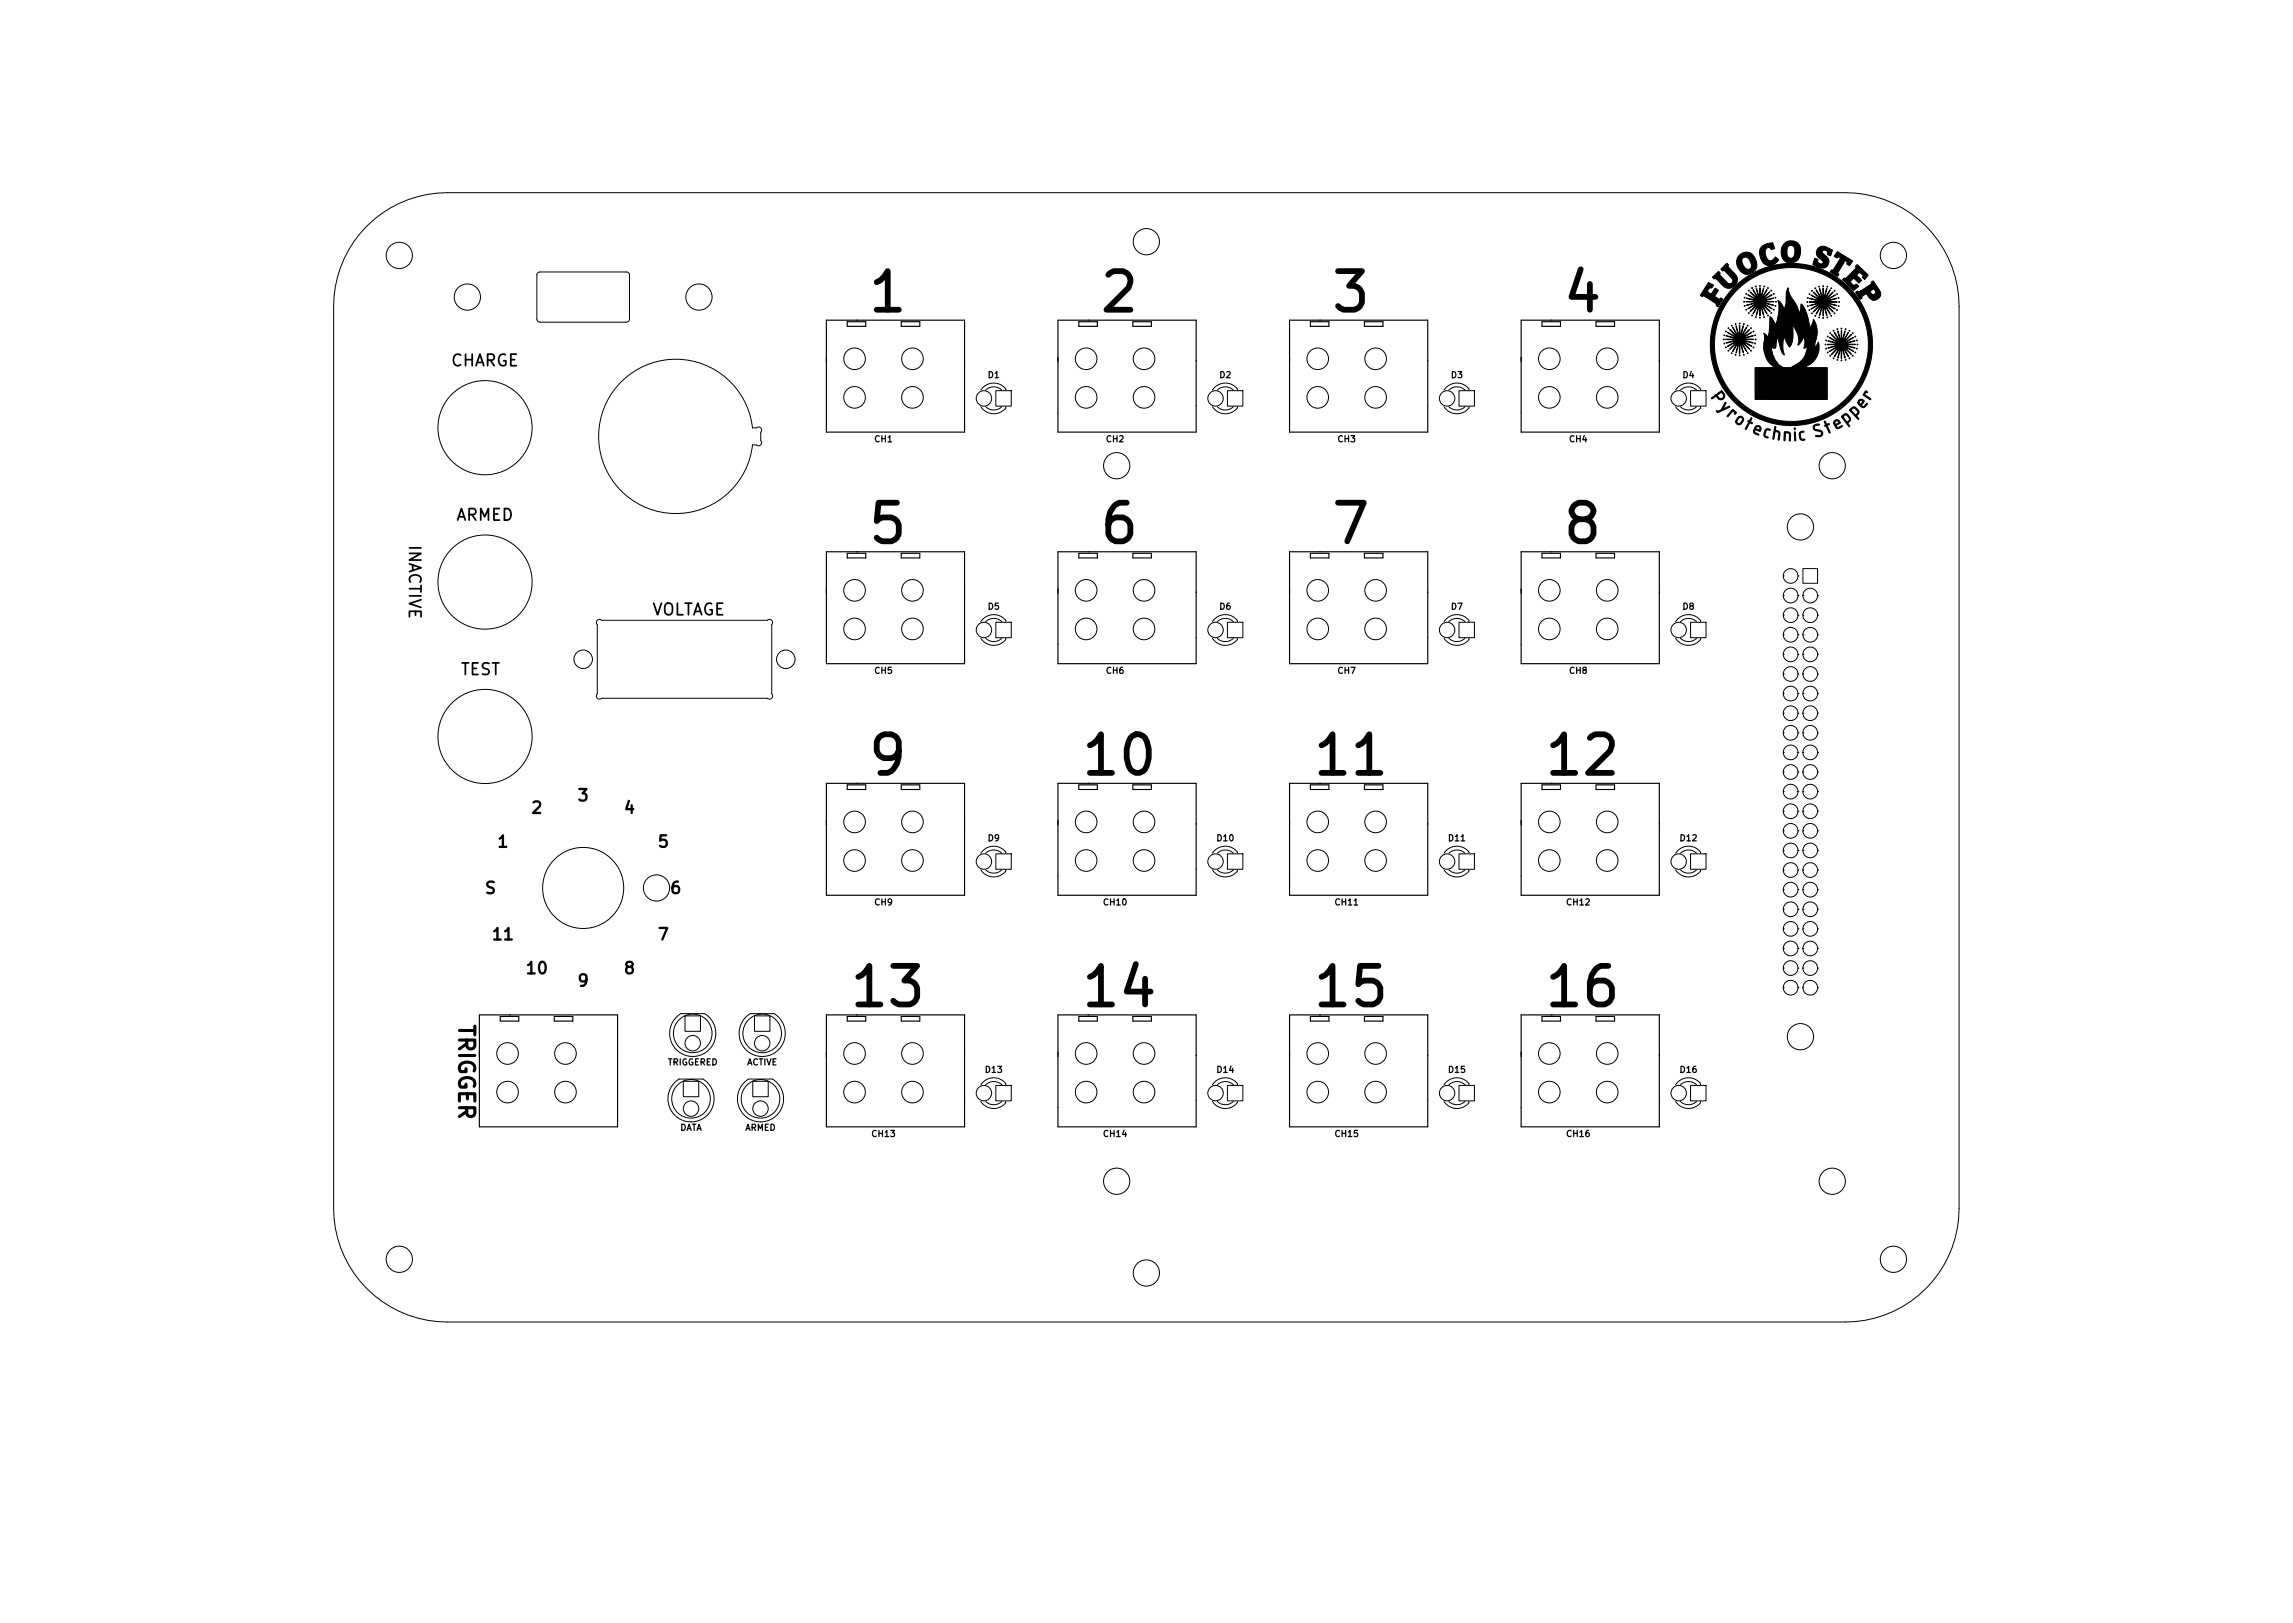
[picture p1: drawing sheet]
<svg xmlns="http://www.w3.org/2000/svg" width="297mm" height="210mm" viewBox="0 0 297 210" stroke-linecap="round" stroke-linejoin="round" font-family="sans-serif">
<defs><g id="words">
<g font-size="7">
<text x="113.1" y="40.4">1</text>
<text x="143.1" y="40.4">2</text>
<text x="173.1" y="40.4">3</text>
<text x="203.1" y="40.4">4</text>
<text x="113.1" y="70.4">5</text>
<text x="143.1" y="70.4">6</text>
<text x="173.1" y="70.4">7</text>
<text x="203.1" y="70.4">8</text>
<text x="113.1" y="100.4">9</text>
<text x="141.1" y="100.4">10</text>
<text x="171.1" y="100.4">11</text>
<text x="201.1" y="100.4">12</text>
<text x="111.1" y="130.4">13</text>
<text x="141.1" y="130.4">14</text>
<text x="171.1" y="130.4">15</text>
<text x="201.1" y="130.4">16</text>
</g>
<text font-size="2.8" x="59.4" y="132.5" transform="rotate(90 59.4 132.5)">TRIGGER</text>
<g font-size="2.1">
<text x="58.3" y="47.5">CHARGE</text>
<text x="53" y="70.5" transform="rotate(90 53 70.5)">INACTIVE</text>
<text x="59" y="67.5">ARMED</text>
<text x="84.2" y="79.7">VOLTAGE</text>
<text x="59.9" y="87.5">TEST</text>
<text x="69" y="105.4">2</text>
<text x="75" y="103.8">3</text>
<text x="81" y="105.4">4</text>
<text x="64.6" y="109.8">1</text>
<text x="85.4" y="109.8">5</text>
<text x="62.8" y="115.8">S</text>
<text x="87" y="115.8">6</text>
<text x="64" y="121.8">11</text>
<text x="85.4" y="121.8">7</text>
<text x="68.4" y="126.2">10</text>
<text x="75" y="127.8">9</text>
<text x="81" y="126.2">8</text>
</g>
<g font-size="1.1">
<text x="128" y="49">D1</text>
<text x="158" y="49">D2</text>
<text x="188" y="49">D3</text>
<text x="218" y="49">D4</text>
<text x="113.3" y="57.3">CH1</text>
<text x="143.3" y="57.3">CH2</text>
<text x="173.3" y="57.3">CH3</text>
<text x="203.3" y="57.3">CH4</text>
<text x="128" y="79">D5</text>
<text x="158" y="79">D6</text>
<text x="188" y="79">D7</text>
<text x="218" y="79">D8</text>
<text x="113.3" y="87.3">CH5</text>
<text x="143.3" y="87.3">CH6</text>
<text x="173.3" y="87.3">CH7</text>
<text x="203.3" y="87.3">CH8</text>
<text x="128" y="109">D9</text>
<text x="157.7" y="109">D10</text>
<text x="187.7" y="109">D11</text>
<text x="217.7" y="109">D12</text>
<text x="113.3" y="117.3">CH9</text>
<text x="143" y="117.3">CH10</text>
<text x="173" y="117.3">CH11</text>
<text x="203" y="117.3">CH12</text>
<text x="86.4" y="138">TRIGGERED</text>
<text x="96.7" y="138">ACTIVE</text>
<text x="127.7" y="139">D13</text>
<text x="157.7" y="139">D14</text>
<text x="187.7" y="139">D15</text>
<text x="217.7" y="139">D16</text>
<text x="88" y="146.5">DATA</text>
<text x="96.5" y="146.5">ARMED</text>
<text x="113" y="147.3">CH13</text>
<text x="143" y="147.3">CH14</text>
<text x="173" y="147.3">CH15</text>
<text x="203" y="147.3">CH16</text>
</g>
</g></defs>
<g fill="none" stroke="#000" stroke-width=".13">
<path d="M47.5 29.3a14.7 14.7 0 0 1 10.5-4.3h181.1a14.7 14.7 0 0 1 14.7 14.7v116.8a14.7 14.7 0 0 1-14.7 14.8h-181.1a14.7 14.7 0 0 1-14.8-14.8v-116.8a14.7 14.7 0 0 1 4.3-10.4zM69.7 35.4l.2-.2 11.4 .1 .2 .3v5.9l-.4 .2h-11.3l-.3-.4v-5.7zM80.3 49.6a10 10 0 0 1 10.4-2.5 10 10 0 0 1 6.8 8.3l.9-.1 .2 .2 .1 .2-.2 .3 .1 1.6-.3 .1-.3-.1h-.5a10 10 0 0 1-14.2 8 10 10 0 0 1-3-16zM127.1 52.7a1.99 1.99 0 0 0 3.2 .1v-.1M127.7 52.7a1.5 1.5 0 0 0 2.1 0M129 50.6h2v2h-2zM129.8 50.5a1.5 1.5 0 0 0-2.1 0M130.3 50.5v-.1a1.99 1.99 0 0 0-3.2 .1M157.1 52.7a1.99 1.99 0 0 0 3.2 .1v-.1M157.7 52.7a1.5 1.5 0 0 0 2.1 0M159 50.6h2v2h-2zM159.8 50.5a1.5 1.5 0 0 0-2.1 0"/>
<path d="M160.3 50.5v-.1a1.99 1.99 0 0 0-3.2 .1M187.1 52.7a1.99 1.99 0 0 0 3.2 .1v-.1M187.7 52.7a1.5 1.5 0 0 0 2.1 0M189 50.6h2v2h-2zM189.8 50.5a1.5 1.5 0 0 0-2.1 0M190.3 50.5v-.1a1.99 1.99 0 0 0-3.2 .1M217.1 52.7a1.99 1.99 0 0 0 3.2 .1v-.1M217.7 52.7a1.5 1.5 0 0 0 2.1 0M219 50.6h2v2h-2zM219.8 50.5a1.5 1.5 0 0 0-2.1 0M220.3 50.5v-.1a1.99 1.99 0 0 0-3.2 .1M231 74.6h.1"/>
<path d="M231 74.6a.95 .95 0 0 1 1-.9 .95 .95 0 0 1 .9 .9M231 74.6a.95 .95 0 0 0 1 1 .95 .95 0 0 0 .9-1M231 77.2h.1M231 77.2a.95 .95 0 0 1 1-1 .95 .95 0 0 1 .9 1M231 77.2a.95 .95 0 0 0 1 .9 .95 .95 0 0 0 .9-.9M231 79.7h.1M231 79.7a.95 .95 0 0 1 1-1 .95 .95 0 0 1 .9 1M231 79.7a.95 .95 0 0 0 1 .9 .95 .95 0 0 0 .9-.9M232.9 74.6h.1M232.9 77.2h.1M232.9 79.7h.1M233.6 73.7h1.9v1.9h-1.9z"/>
<path d="M233.6 77.2h.1M233.6 77.2a.95 .95 0 0 1 .9-1 .95 .95 0 0 1 1 1M233.6 77.2a.95 .95 0 0 0 .9 .9 .95 .95 0 0 0 1-.9M233.6 79.7h.1M233.6 79.7a.95 .95 0 0 1 .9-1 .95 .95 0 0 1 1 1M233.6 79.7a.95 .95 0 0 0 .9 .9 .95 .95 0 0 0 1-.9M235.5 77.2h.1M235.5 79.7h.1M77.4 80.4l.3-.2 .2 .2h21.5l.2-.2 .3 .1 .2 .3-.1 .3v9l.1 .2-.1 .2-.3 .3-.3-.1h-21.5l-.2 .1-.2-.1-.2-.3 .1-.3v-9l-.1-.3zM127.1 82.7a1.99 1.99 0 0 0 3.2 .1v-.1M127.7 82.7a1.5 1.5 0 0 0 2.1 0M129 80.6h2v2h-2z"/>
<path d="M129.8 80.5a1.5 1.5 0 0 0-2.1 0M130.3 80.5v-.1a1.99 1.99 0 0 0-3.2 .1M157.1 82.7a1.99 1.99 0 0 0 3.2 .1v-.1M157.7 82.7a1.5 1.5 0 0 0 2.1 0M159 80.6h2v2h-2zM159.8 80.5a1.5 1.5 0 0 0-2.1 0M160.3 80.5v-.1a1.99 1.99 0 0 0-3.2 .1M187.1 82.7a1.99 1.99 0 0 0 3.2 .1v-.1M187.7 82.7a1.5 1.5 0 0 0 2.1 0M189 80.6h2v2h-2zM189.8 80.5a1.5 1.5 0 0 0-2.1 0M190.3 80.5v-.1a1.99 1.99 0 0 0-3.2 .1"/>
<path d="M217.1 82.7a1.99 1.99 0 0 0 3.2 .1v-.1M217.7 82.7a1.5 1.5 0 0 0 2.1 0M219 80.6h2v2h-2zM219.8 80.5a1.5 1.5 0 0 0-2.1 0M220.3 80.5v-.1a1.99 1.99 0 0 0-3.2 .1M231 82.2h.1M231 82.2a.95 .95 0 0 1 1-.9 .95 .95 0 0 1 .9 .9M231 82.2a.95 .95 0 0 0 1 1 .95 .95 0 0 0 .9-1M231 84.8h.1M231 84.8a.95 .95 0 0 1 1-1 .95 .95 0 0 1 .9 1M231 84.8a.95 .95 0 0 0 1 .9 .95 .95 0 0 0 .9-.9M231 87.3h.1"/>
<path d="M231 87.3a.95 .95 0 0 1 1-.9 .95 .95 0 0 1 .9 .9M231 87.3a.95 .95 0 0 0 1 1 .95 .95 0 0 0 .9-1M231 89.9h.1M231 89.9a.95 .95 0 0 1 1-1 .95 .95 0 0 1 .9 1M231 89.9a.95 .95 0 0 0 1 .9 .95 .95 0 0 0 .9-.9M231 92.4h.1M231 92.4a.95 .95 0 0 1 1-1 .95 .95 0 0 1 .9 1M231 92.4a.95 .95 0 0 0 1 .9 .95 .95 0 0 0 .9-.9M231 94.9h.1M231 94.9a.95 .95 0 0 1 1-.9 .95 .95 0 0 1 .9 .9M231 94.9a.95 .95 0 0 0 1 1 .95 .95 0 0 0 .9-1M231 97.5h.1"/>
<path d="M231 97.5a.95 .95 0 0 1 1-1 .95 .95 0 0 1 .9 1M231 97.5a.95 .95 0 0 0 1 .9 .95 .95 0 0 0 .9-.9M232.9 82.2h.1M232.9 84.8h.1M232.9 87.3h.1M232.9 89.9h.1M232.9 92.4h.1M232.9 94.9h.1M232.9 97.5h.1M233.6 82.2h.1M233.6 82.2a.95 .95 0 0 1 .9-.9 .95 .95 0 0 1 1 .9M233.6 82.2a.95 .95 0 0 0 .9 1 .95 .95 0 0 0 1-1"/>
<path d="M233.6 84.8h.1M233.6 84.8a.95 .95 0 0 1 .9-1 .95 .95 0 0 1 1 1M233.6 84.8a.95 .95 0 0 0 .9 .9 .95 .95 0 0 0 1-.9M233.6 87.3h.1M233.6 87.3a.95 .95 0 0 1 .9-.9 .95 .95 0 0 1 1 .9M233.6 87.3a.95 .95 0 0 0 .9 1 .95 .95 0 0 0 1-1M233.6 89.9h.1M233.6 89.9a.95 .95 0 0 1 .9-1 .95 .95 0 0 1 1 1M233.6 89.9a.95 .95 0 0 0 .9 .9 .95 .95 0 0 0 1-.9M233.6 92.4h.1M233.6 92.4a.95 .95 0 0 1 .9-1 .95 .95 0 0 1 1 1M233.6 92.4a.95 .95 0 0 0 .9 .9 .95 .95 0 0 0 1-.9"/>
<path d="M233.6 94.9h.1M233.6 94.9a.95 .95 0 0 1 .9-.9 .95 .95 0 0 1 1 .9M233.6 94.9a.95 .95 0 0 0 .9 1 .95 .95 0 0 0 1-1M233.6 97.5h.1M233.6 97.5a.95 .95 0 0 1 .9-1 .95 .95 0 0 1 1 1M233.6 97.5a.95 .95 0 0 0 .9 .9 .95 .95 0 0 0 1-.9M235.5 82.2h.1M235.5 84.8h.1M235.5 87.3h.1M235.5 89.9h.1M235.5 92.4h.1M235.5 94.9h.1"/>
<path d="M235.5 97.5h.1M127.1 112.7a1.99 1.99 0 0 0 3.2 .1v-.1M127.7 112.7a1.5 1.5 0 0 0 2.1 0M127.7 110.5a1.5 1.5 0 0 1 2.1 0M129 110.6h2v2h-2zM130.3 110.5v-.1a1.99 1.99 0 0 0-3.2 .1M157.1 112.7a1.99 1.99 0 0 0 3.2 .1v-.1M157.7 110.5a1.5 1.5 0 0 1 2.1 0M157.7 112.7a1.5 1.5 0 0 0 2.1 0M159 110.6h2v2h-2zM160.3 110.5v-.1a1.99 1.99 0 0 0-3.2 .1M187.1 112.7a1.99 1.99 0 0 0 3.2 .1v-.1"/>
<path d="M187.7 112.7a1.5 1.5 0 0 0 2.1 0M187.7 110.5a1.5 1.5 0 0 1 2.1 0M189 110.6h2v2h-2zM190.3 110.5v-.1a1.99 1.99 0 0 0-3.2 .1M217.1 112.7a1.99 1.99 0 0 0 3.2 .1v-.1M217.7 112.7a1.5 1.5 0 0 0 2.1 0M217.7 110.5a1.5 1.5 0 0 1 2.1 0M219 110.6h2v2h-2zM220.3 110.5v-.1a1.99 1.99 0 0 0-3.2 .1M231 100h.1M231 100a.95 .95 0 0 1 1-.9 .95 .95 0 0 1 .9 .9M231 100a.95 .95 0 0 0 1 1 .95 .95 0 0 0 .9-1"/>
<path d="M231 102.6h.1M231 102.6a.95 .95 0 0 1 1-1 .95 .95 0 0 1 .9 1M231 102.6a.95 .95 0 0 0 1 .9 .95 .95 0 0 0 .9-.9M231 105.1h.1M231 105.1a.95 .95 0 0 1 1-1 .95 .95 0 0 1 .9 1M231 105.1a.95 .95 0 0 0 1 .9 .95 .95 0 0 0 .9-.9M231 107.6h.1M231 107.6a.95 .95 0 0 1 1-.9 .95 .95 0 0 1 .9 .9M231 107.6a.95 .95 0 0 0 1 1 .95 .95 0 0 0 .9-1M231 110.2h.1M231 110.2a.95 .95 0 0 1 1-1 .95 .95 0 0 1 .9 1M231 110.2a.95 .95 0 0 0 1 .9 .95 .95 0 0 0 .9-.9"/>
<path d="M231 112.7h.1M231 112.7a.95 .95 0 0 1 1-.9 .95 .95 0 0 1 .9 .9M231 112.7a.95 .95 0 0 0 1 1 .95 .95 0 0 0 .9-1M231 115.3h.1M231 115.3a.95 .95 0 0 1 1-1 .95 .95 0 0 1 .9 1M231 115.3a.95 .95 0 0 0 1 .9 .95 .95 0 0 0 .9-.9M231 117.8h.1M231 117.8a.95 .95 0 0 1 1-1 .95 .95 0 0 1 .9 1M231 117.8a.95 .95 0 0 0 1 .9 .95 .95 0 0 0 .9-.9M232.9 100h.1M232.9 102.6h.1M232.9 105.1h.1"/>
<path d="M232.9 107.6h.1M232.9 110.2h.1M232.9 112.7h.1M232.9 115.3h.1M232.9 117.8h.1M233.6 100h.1M233.6 100a.95 .95 0 0 1 .9-.9 .95 .95 0 0 1 1 .9M233.6 100a.95 .95 0 0 0 .9 1 .95 .95 0 0 0 1-1M233.6 102.6h.1M233.6 102.6a.95 .95 0 0 1 .9-1 .95 .95 0 0 1 1 1M233.6 102.6a.95 .95 0 0 0 .9 .9 .95 .95 0 0 0 1-.9M233.6 105.1h.1"/>
<path d="M233.6 105.1a.95 .95 0 0 1 .9-1 .95 .95 0 0 1 1 1M233.6 105.1a.95 .95 0 0 0 .9 .9 .95 .95 0 0 0 1-.9M233.6 107.6h.1M233.6 107.6a.95 .95 0 0 1 .9-.9 .95 .95 0 0 1 1 .9M233.6 107.6a.95 .95 0 0 0 .9 1 .95 .95 0 0 0 1-1M233.6 110.2h.1M233.6 110.2a.95 .95 0 0 1 .9-1 .95 .95 0 0 1 1 1M233.6 110.2a.95 .95 0 0 0 .9 .9 .95 .95 0 0 0 1-.9M233.6 112.7h.1M233.6 112.7a.95 .95 0 0 1 .9-.9 .95 .95 0 0 1 1 .9M233.6 112.7a.95 .95 0 0 0 .9 1 .95 .95 0 0 0 1-1M233.6 115.3h.1"/>
<path d="M233.6 115.3a.95 .95 0 0 1 .9-1 .95 .95 0 0 1 1 1M233.6 115.3a.95 .95 0 0 0 .9 .9 .95 .95 0 0 0 1-.9M233.6 117.8h.1M233.6 117.8a.95 .95 0 0 1 .9-1 .95 .95 0 0 1 1 1M233.6 117.8a.95 .95 0 0 0 .9 .9 .95 .95 0 0 0 1-.9M235.5 100h.1M235.5 102.6h.1M235.5 105.1h.1M235.5 107.6h.1M235.5 110.2h.1M235.5 112.7h.1M235.5 115.3h.1"/>
<path d="M235.5 117.8h.1M87.6 131.8l.6-.5h3.1a2.99 2.99 0 0 1 .9 4.3 2.99 2.99 0 0 1-4.4 .6 2.99 2.99 0 0 1-.2-4.4zM88.7 131.6h2v2h-2zM96.6 131.8l.6-.5h3.1a2.99 2.99 0 0 1 .9 4.3 2.99 2.99 0 0 1-4.4 .6 2.99 2.99 0 0 1-.2-4.4zM97.7 131.6h2v2h-2zM231 120.3h.1M231 120.3a.95 .95 0 0 1 1-.9 .95 .95 0 0 1 .9 .9M231 120.3a.95 .95 0 0 0 1 1 .95 .95 0 0 0 .9-1M231 122.9h.1M231 122.9a.95 .95 0 0 1 1-1 .95 .95 0 0 1 .9 1M231 122.9a.95 .95 0 0 0 1 .9 .95 .95 0 0 0 .9-.9M231 125.4h.1"/>
<path d="M231 125.4a.95 .95 0 0 1 1-.9 .95 .95 0 0 1 .9 .9M231 125.4a.95 .95 0 0 0 1 1 .95 .95 0 0 0 .9-1M231 128h.1M231 128a.95 .95 0 0 1 1-1 .95 .95 0 0 1 .9 1M231 128a.95 .95 0 0 0 1 .9 .95 .95 0 0 0 .9-.9M232.9 120.3h.1M232.9 122.9h.1M232.9 125.4h.1M232.9 128h.1M233.6 120.3h.1M233.6 120.3a.95 .95 0 0 1 .9-.9 .95 .95 0 0 1 1 .9M233.6 120.3a.95 .95 0 0 0 .9 1 .95 .95 0 0 0 1-1"/>
<path d="M233.6 122.9h.1M233.6 122.9a.95 .95 0 0 1 .9-1 .95 .95 0 0 1 1 1M233.6 122.9a.95 .95 0 0 0 .9 .9 .95 .95 0 0 0 1-.9M233.6 125.4h.1M233.6 125.4a.95 .95 0 0 1 .9-.9 .95 .95 0 0 1 1 .9M233.6 125.4a.95 .95 0 0 0 .9 1 .95 .95 0 0 0 1-1M233.6 128h.1M233.6 128a.95 .95 0 0 1 .9-1 .95 .95 0 0 1 1 1M233.6 128a.95 .95 0 0 0 .9 .9 .95 .95 0 0 0 1-.9M235.5 120.3h.1M235.5 122.9h.1M235.5 125.4h.1"/>
<path d="M235.5 128h.1M87.4 140.3l.6-.5h3.1a2.99 2.99 0 0 1 .9 4.3 2.99 2.99 0 0 1-4.4 .6 2.99 2.99 0 0 1-.2-4.4zM88.5 140.1h2v2h-2zM96.4 140.3l.6-.5h3.1a2.99 2.99 0 0 1 .9 4.3 2.99 2.99 0 0 1-4.4 .6 2.99 2.99 0 0 1-.2-4.4zM97.5 140.1h2v2h-2zM127.1 142.7a1.99 1.99 0 0 0 3.2 .1v-.1M127.7 140.5a1.5 1.5 0 0 1 2.1 0M127.7 142.7a1.5 1.5 0 0 0 2.1 0M129 140.6h2v2h-2zM130.3 140.5v-.1a1.99 1.99 0 0 0-3.2 .1M157.1 142.7a1.99 1.99 0 0 0 3.2 .1v-.1M157.7 142.7a1.5 1.5 0 0 0 2.1 0"/>
<path d="M157.7 140.5a1.5 1.5 0 0 1 2.1 0M159 140.6h2v2h-2zM160.3 140.5v-.1a1.99 1.99 0 0 0-3.2 .1M187.1 142.7a1.99 1.99 0 0 0 3.2 .1v-.1M187.7 140.5a1.5 1.5 0 0 1 2.1 0M187.7 142.7a1.5 1.5 0 0 0 2.1 0M189 140.6h2v2h-2zM190.3 140.5v-.1a1.99 1.99 0 0 0-3.2 .1M217.1 142.7a1.99 1.99 0 0 0 3.2 .1v-.1M217.7 142.7a1.5 1.5 0 0 0 2.1 0M217.7 140.5a1.5 1.5 0 0 1 2.1 0M219 140.6h2v2h-2z"/>
<path d="M220.3 140.5v-.1a1.99 1.99 0 0 0-3.2 .1"/>
<circle cx="51.7" cy="33.1" r="1.7"/>
<circle cx="60.5" cy="38.5" r="1.7"/>
<circle cx="90.5" cy="38.5" r="1.7"/>
<circle cx="148.5" cy="31.3" r="1.7"/>
<circle cx="245.3" cy="33.1" r="1.7"/>
<circle cx="62.8" cy="55.4" r="6.1"/>
<circle cx="110.7" cy="46.5" r="1.4"/>
<circle cx="110.7" cy="51.5" r="1.4"/>
<circle cx="118.2" cy="46.5" r="1.4"/>
<circle cx="118.2" cy="51.5" r="1.4"/>
<circle cx="127.5" cy="51.6" r="1"/>
<circle cx="140.7" cy="46.5" r="1.4"/>
<circle cx="140.7" cy="51.5" r="1.4"/>
<circle cx="148.2" cy="46.5" r="1.4"/>
<circle cx="148.2" cy="51.5" r="1.4"/>
<circle cx="157.5" cy="51.6" r="1"/>
<circle cx="170.7" cy="46.5" r="1.4"/>
<circle cx="170.7" cy="51.5" r="1.4"/>
<circle cx="178.2" cy="51.5" r="1.4"/>
<circle cx="178.2" cy="46.5" r="1.4"/>
<circle cx="187.5" cy="51.6" r="1"/>
<circle cx="200.7" cy="46.5" r="1.4"/>
<circle cx="200.7" cy="51.5" r="1.4"/>
<circle cx="208.2" cy="51.5" r="1.4"/>
<circle cx="208.2" cy="46.5" r="1.4"/>
<circle cx="217.5" cy="51.6" r="1"/>
<circle cx="62.8" cy="75.4" r="6.1"/>
<circle cx="110.7" cy="76.5" r="1.4"/>
<circle cx="118.2" cy="76.5" r="1.4"/>
<circle cx="140.7" cy="76.5" r="1.4"/>
<circle cx="144.7" cy="60.3" r="1.7"/>
<circle cx="148.2" cy="76.5" r="1.4"/>
<circle cx="170.7" cy="76.5" r="1.4"/>
<circle cx="178.2" cy="76.5" r="1.4"/>
<circle cx="200.7" cy="76.5" r="1.4"/>
<circle cx="208.2" cy="76.5" r="1.4"/>
<circle cx="233.2" cy="68.3" r="1.7"/>
<circle cx="237.4" cy="60.3" r="1.7"/>
<circle cx="62.8" cy="95.4" r="6.1"/>
<circle cx="75.5" cy="85.4" r="1.2"/>
<circle cx="101.8" cy="85.4" r="1.2"/>
<circle cx="110.7" cy="81.5" r="1.4"/>
<circle cx="118.2" cy="81.5" r="1.4"/>
<circle cx="127.5" cy="81.6" r="1"/>
<circle cx="140.7" cy="81.5" r="1.4"/>
<circle cx="148.2" cy="81.5" r="1.4"/>
<circle cx="157.5" cy="81.6" r="1"/>
<circle cx="170.7" cy="81.5" r="1.4"/>
<circle cx="178.2" cy="81.5" r="1.4"/>
<circle cx="187.5" cy="81.6" r="1"/>
<circle cx="200.7" cy="81.5" r="1.4"/>
<circle cx="208.2" cy="81.5" r="1.4"/>
<circle cx="217.5" cy="81.6" r="1"/>
<circle cx="75.5" cy="115" r="5.2"/>
<circle cx="85" cy="115" r="1.7"/>
<circle cx="110.7" cy="111.5" r="1.4"/>
<circle cx="110.7" cy="106.5" r="1.4"/>
<circle cx="118.2" cy="111.5" r="1.4"/>
<circle cx="118.2" cy="106.5" r="1.4"/>
<circle cx="127.5" cy="111.6" r="1"/>
<circle cx="140.7" cy="106.5" r="1.4"/>
<circle cx="140.7" cy="111.5" r="1.4"/>
<circle cx="148.2" cy="106.5" r="1.4"/>
<circle cx="148.2" cy="111.5" r="1.4"/>
<circle cx="157.5" cy="111.6" r="1"/>
<circle cx="170.7" cy="106.5" r="1.4"/>
<circle cx="170.7" cy="111.5" r="1.4"/>
<circle cx="178.2" cy="111.5" r="1.4"/>
<circle cx="178.2" cy="106.5" r="1.4"/>
<circle cx="187.5" cy="111.6" r="1"/>
<circle cx="200.7" cy="106.5" r="1.4"/>
<circle cx="200.7" cy="111.5" r="1.4"/>
<circle cx="208.2" cy="111.5" r="1.4"/>
<circle cx="208.2" cy="106.5" r="1.4"/>
<circle cx="217.5" cy="111.6" r="1"/>
<circle cx="65.8" cy="136.5" r="1.4"/>
<circle cx="73.3" cy="136.5" r="1.4"/>
<circle cx="89.7" cy="133.9" r="2.5"/>
<circle cx="89.7" cy="135.1" r="1"/>
<circle cx="98.7" cy="133.9" r="2.5"/>
<circle cx="98.7" cy="135.1" r="1"/>
<circle cx="110.7" cy="136.5" r="1.4"/>
<circle cx="118.2" cy="136.5" r="1.4"/>
<circle cx="140.7" cy="136.5" r="1.4"/>
<circle cx="148.2" cy="136.5" r="1.4"/>
<circle cx="170.7" cy="136.5" r="1.4"/>
<circle cx="178.2" cy="136.5" r="1.4"/>
<circle cx="200.7" cy="136.5" r="1.4"/>
<circle cx="208.2" cy="136.5" r="1.4"/>
<circle cx="233.2" cy="134.3" r="1.7"/>
<circle cx="65.8" cy="141.5" r="1.4"/>
<circle cx="73.3" cy="141.5" r="1.4"/>
<circle cx="89.5" cy="142.3" r="2.5"/>
<circle cx="89.5" cy="143.6" r="1"/>
<circle cx="98.5" cy="142.3" r="2.5"/>
<circle cx="98.5" cy="143.6" r="1"/>
<circle cx="110.7" cy="141.5" r="1.4"/>
<circle cx="118.2" cy="141.5" r="1.4"/>
<circle cx="127.5" cy="141.6" r="1"/>
<circle cx="140.7" cy="141.5" r="1.4"/>
<circle cx="144.7" cy="153" r="1.7"/>
<circle cx="148.2" cy="141.5" r="1.4"/>
<circle cx="157.5" cy="141.6" r="1"/>
<circle cx="170.7" cy="141.5" r="1.4"/>
<circle cx="178.2" cy="141.5" r="1.4"/>
<circle cx="187.5" cy="141.6" r="1"/>
<circle cx="200.7" cy="141.5" r="1.4"/>
<circle cx="208.2" cy="141.5" r="1.4"/>
<circle cx="217.5" cy="141.6" r="1"/>
<circle cx="237.4" cy="153" r="1.7"/>
<circle cx="51.7" cy="163.1" r="1.7"/>
<circle cx="148.5" cy="164.9" r="1.7"/>
<circle cx="245.3" cy="163.1" r="1.7"/>
</g>
<g fill="none" stroke="#000" stroke-width=".15">
<path d="M107.1 41.5h17.9v14.5h-17.9zM112.2 41.7h-2.4v.6h2.4M116.8 41.7h2.4v.6h-2.4M137.1 41.5h17.9v14.5h-17.9zM142.2 41.7h-2.4v.6h2.4M146.8 41.7h2.4v.6h-2.4M167.1 41.5h17.9v14.5h-17.9zM172.2 41.7h-2.4v.6h2.4M176.8 41.7h2.4v.6h-2.4M197.1 41.5h17.9v14.5h-17.9zM202.2 41.7h-2.4v.6h2.4M107.1 71.5h17.9v14.5h-17.9z"/>
<path d="M112.2 71.7h-2.4v.6h2.4M116.8 71.7h2.4v.6h-2.4M137.1 71.5h17.9v14.5h-17.9zM142.2 71.7h-2.4v.6h2.4M146.8 71.7h2.4v.6h-2.4M167.1 71.5h17.9v14.5h-17.9zM172.2 71.7h-2.4v.6h2.4M197.1 71.5h17.9v14.5h-17.9zM202.2 71.7h-2.4v.6h2.4M107.1 101.5h17.9v14.5h-17.9zM112.2 101.7h-2.4v.6h2.4M116.8 101.7h2.4v.6h-2.4"/>
<path d="M137.1 101.5h17.9v14.5h-17.9zM167.1 101.5h17.9v14.5h-17.9zM197.1 101.5h17.9v14.5h-17.9zM64.8 131.7h2.4v.6h-2.4zM71.8 131.7h2.4v.6h-2.4zM107.1 131.5h17.9v14.5h-17.9zM137.1 131.5h17.9v14.5h-17.9zM167.1 131.5h17.9v14.5h-17.9zM197.1 131.5h17.9v14.5h-17.9zM62.1 143.5v-12h17.9v14.5h-17.9"/>
</g>
<g fill="#000" stroke="#000" stroke-width=".13">
<path d="M221.3 36.6l.7 .3-.2 .4a.39 .39 0 0 0-.5 .3 .39 .39 0 0 0 .3 .4l.1 .1 .4-.7a.37 .37 0 0 1 .5 .2l-.5 .8 .1 .1a.47 .47 0 0 0 .7 .1 .21 .21 0 0 1 .2 .2 .21 .21 0 0 1-.1 .2l-.3 .5a.2 .2 0 0 1-.3 .2 .2 .2 0 0 1-.1-.3l-.8-.6a1.06 1.06 0 0 0-.9-.4h-.1l-.2-.1zM221.8 35.9l.8-.8 .2 .3a1.17 1.17 0 0 0 .6 .9l.5 .4a.43 .43 0 0 0 .6-.2 .43 .43 0 0 0-.3-.6l-.5-.5a.5 .5 0 0 0-.6-.3l-.2-.2 .8-.8 .2 .2a.28 .28 0 0 0 0 .3 .28 .28 0 0 0 .2 .2l.4 .4a1.14 1.14 0 0 1 .2 1.8 1.14 1.14 0 0 1-1.8-.3l-.2-.1a.66 .66 0 0 0-.6-.5h-.1zM225.4 33a1.27 1.27 0 0 1 1.3-.3 1.27 1.27 0 0 1 .8 1.2 1.27 1.27 0 0 1-.9 1.6 1.27 1.27 0 0 1-1.5-1l-.1-.7h.6a1.04 1.04 0 0 0 1 1.1 .61 .61 0 0 0 .1-1 .57 .57 0 0 0-.4-.6 .57 .57 0 0 0-.6 .3l-.1 .2h-.6l.1-.4zM226.7 37.8l1.1 1.1-.7-1.4 .8 1.3-.4-1.5 .5 1.5v-1.5v1.5l.5-1.5-.4 1.5 .8-1.3-.7 1.4 1.1-1.1-1.1 1.1 1.4-.7-1.4 .8 1.5-.4-1.4 .4 1.5 .1h-1.5l1.4 .5-1.5-.4 1.4 .8-1.4-.7 1.1 1v.1l-1.1-1.1 .7 1.4-.8-1.4 .3 1.5-.4-1.5v1.6v-1.5l-.5 1.4 .4-1.5-.8 1.4 .7-1.4-1.1 1 1.1-1-1.4 .7 1.3-.8-1.4 .4 1.4-.5h-1.5h1.5l-1.5-.4 1.5 .3-1.3-.8 1.4 .7zM228.2 32a2.55 2.55 0 0 1 1.4-.6l.3 .8-.4 .1a.44 .44 0 0 0-.6-.2 .44 .44 0 0 0-.2 .6 .95 .95 0 0 0 .7 1.1l.6-.5a.37 .37 0 0 1 .3 .5l-.4 .4a1.19 1.19 0 0 1-1.9-.9v-.3a1.14 1.14 0 0 1 .2-1zM231.6 37.3l.2 .8 1 1.7 .3 .7 .1-.3 .1-.8 .3 .3 .5 1 .3 1.6a.19 .19 0 0 0 .3 0 .19 .19 0 0 0 0-.2l.2-.7 .4 .6 .1 .8v.6l-.3 1v.5h.1l.1-.1 .2-.5 .1 .5v.8l-.2 .5-.6 .8-.7 .5-.5 .2h3.1v4.1h-9.3v-4.1h2.7l-.4-.2-.7-.6-.3-.6-.2-1.1h1l.2 .9 .2 .5 .4 .6 .6 .4 .6 .1h.8l-.2-.1 1.5 .1-1.5-.1 1.1-.6 .4-.4 .3-.5 .2-1.1h1h-1l-.4 .2 .1-.8-.1-.5a.11 .11 0 0 0-.1-.1 .11 .11 0 0 0-.1 .2l-.3 .6-.3 .2 .1-.7-.1-.7-.5-.9-.2-.2 .1 1.6-.3 .9a.17 .17 0 0 1-.1 .2 .17 .17 0 0 1-.2 0l-.5-1.2-.2 .3v.6l.1 1.4-.2-.2-.2-.6-.4-1.5-.2 .4v.6a.31 .31 0 0 1-.2 .4 .31 .31 0 0 1-.4-.1l-1 .1 .1-1.6-.1-.3 .5 .5 .2-1.3 .1-1.4 .3 .3 .4 .7 .1-.1 .3-1.2v-1.1l-.1-.7 .3 .2 .4 .6a.16 .16 0 0 0 .2 .2 .16 .16 0 0 0 .1-.2l.1-1.8zM231.2 31.5a1.26 1.26 0 0 1 1.5-.1 1.26 1.26 0 0 1 .5 1.5 1.25 1.25 0 0 1-1.4 1.1 1.25 1.25 0 0 1-1.1-1.4l.8 .1a.54 .54 0 0 0 .1 .6 .54 .54 0 0 0 .7 0l.2-.7a.54 .54 0 0 0-.5-.8 .54 .54 0 0 0-.5 .7v.1h-.8l.2-.6zM224.6 37.2a10.5 10.5 0 0 1 16.6 2.2 10.5 10.5 0 0 1-6.4 15.4 10.5 10.5 0 0 1-13.2-10.1h.5v.1a10 10 0 0 0 14.9 8.5 10 10 0 0 0 .2-17.1 10 10 0 0 0-15.1 8.1v.4h-.5v-.3a10.5 10.5 0 0 1 3-7.2zM235.6 32.1a1.25 1.25 0 0 1 1.6 .2l.2 .1-.2 .7-.5-.1a.37 .37 0 0 0-.1-.5 .37 .37 0 0 0-.5 .1v.2a1.37 1.37 0 0 1 .8 1.2 .93 .93 0 0 1-1.5 .6l-.6-.3 .3-.9 .4 .2a.42 .42 0 0 0 .1 .5 .42 .42 0 0 0 .6-.1l-.1-.2a1.4 1.4 0 0 1-.8-1zM234.9 37.8l1.1 1.1-.8-1.3 .9 1.3-.4-1.5 .4 1.4 .1-1.5v1.6l.4-1.5-.3 1.5 .8-1.3-.8 1.3 1.2-1.1-1.1 1.2 1.4-.8-1.4 .8 1.5-.4-1.4 .5h1.5l-1.5 .1 1.4 .4-1.5-.4 1.3 .8-1.3-.7 1.1 1.1h-.1l-1.1-1.1 .8 1.4-.8-1.3 .4 1.5-.5-1.5v1.5l-.1-1.5-.4 1.5 .4-1.5-.8 1.3h-.1l.8-1.3-1.1 1 1.1-1.1-1.4 .8 1.3-.9-1.5 .4 1.5-.4h-1.5l1.5-.1-1.5-.5 1.5 .4-1.3-.8 1.3 .7zM238 32.6l1.7 1a.23 .23 0 0 1 .3 .2 .23 .23 0 0 1-.2 .3l-.1 .2a.24 .24 0 0 1-.3 .1 .24 .24 0 0 1-.1-.3l-.1-.2-.2-.1-.7 1.1a.5 .5 0 0 0-.1 .7l-.2 .2-.9-.6 .1-.2a.52 .52 0 0 0 .6-.5l.5-.9a.21 .21 0 0 0 0-.3 .21 .21 0 0 0-.3 .1l-.4-.2zM240.4 34.5l.2-.2 1.4 1.3-.4 .6-.3-.3a.41 .41 0 0 0-.3-.5 .41 .41 0 0 0-.5 .3l.6 .6-.3 .4-.7-.7-.2 .2a.4 .4 0 0 0-.1 .5 .4 .4 0 0 0 .5 .2l.2-.1 .3 .3-.7 .5-1.2-1.2a.22 .22 0 0 1-.2-.2 .22 .22 0 0 1 .2-.2 .33 .33 0 0 0 .5-.2l1-1z"/>
<path d="M240.4 37.9a.38 .38 0 0 1 .5-.1l1.3-.1a.38 .38 0 0 0 .4 .4 .38 .38 0 0 0 .4-.3 .35 .35 0 0 0-.3-.3 .35 .35 0 0 0-.4 .2h-1.3l.9-.6a.52 .52 0 0 0 .5-.6 .19 .19 0 0 1 .2-.1 .19 .19 0 0 1 .1 .1l.3 .3a2.37 2.37 0 0 1 .6 1.4 .87 .87 0 0 1-.7 .7 .87 .87 0 0 1-1-.6l-.1-.3-.1 .1a.49 .49 0 0 0-.5 .5 .22 .22 0 0 1-.2 .2 .22 .22 0 0 1-.2-.3zM221.7 51.6l.5-.4h.2a.42 .42 0 0 0 .4 .4 .42 .42 0 0 0 .5-.3l-.1-.2a.24 .24 0 0 0-.1-.2 .24 .24 0 0 0-.2 0l-.5 .3h-.2l.6-.4a.27 .27 0 0 1 .3-.2 .27 .27 0 0 1 .2 .3 .53 .53 0 0 1-.2 .8 .53 .53 0 0 1-.7-.3l-.1-.1-.5 .4zM222.4 53.2a.61 .61 0 0 0 .8-.5l.3-.6a.86 .86 0 0 1-.3 .8v.1l.9-.4a.72 .72 0 0 1-.7 .4l-.6 .3a.25 .25 0 0 1-.3 .2 .25 .25 0 0 1-.1-.3zM224.4 53.1a.5 .5 0 0 1 .5 .3 .15 .15 0 0 1 0 .2 .15 .15 0 0 1-.2 0 .21 .21 0 0 0-.1-.2 .21 .21 0 0 0-.2-.1l-.6 .7h-.1zM224.1 42.7l1.1 1-.7-1.3 .8 1.3-.4-1.5 .4 1.5v-1.5l.1 1.5 .4-1.5-.3 1.5 .7-1.3-.7 1.3 1.1-1-1 1.1 1.3-.7-1.3 .8 1.5-.4-1.5 .4 1.6 .1h-1.6l1.5 .5-1.5-.4 1.3 .8-1.3-.8 1 1.2-1.1-1.1 .7 1.3-.7-1.3 .3 1.5-.4-1.5-.1 1.6v-1.6l-.4 1.5 .4-1.5-.9 1.3 .8-1.3-1.1 1.1v-.1l1-1-1.3 .6 1.3-.7-1.5 .4 1.5-.5h-1.6l1.6-.1-1.5-.4 1.5 .4-1.3-.8 1.3 .7zM225.2 54a.45 .45 0 0 1 .6 .1 .45 .45 0 0 1-.1 .7 .43 .43 0 0 1-.5 .2 .43 .43 0 0 1-.4-.4h.2a.32 .32 0 0 0 .4 .3 .32 .32 0 0 0 .2-.4 .3 .3 0 0 0-.1-.4 .3 .3 0 0 0-.4 .3l-.1 .2h-.2zM226.4 54.5a.4 .4 0 0 0 .4-.4l.2 .1-.1 .2a.24 .24 0 0 0-.1 .2 .24 .24 0 0 0 .2 .2l-.1 .1-.2-.1-.6 .8 .3-.6a.24 .24 0 0 0 0-.4zM227.4 55.2a.42 .42 0 0 1 .6 .1 .42 .42 0 0 1-.1 .6l-.3-.1a.2 .2 0 0 0-.3 .1 .2 .2 0 0 0 .2 .2l.3 .2v.1h-.1a.51 .51 0 0 1-.5-.3 .51 .51 0 0 1 .1-.6l.4 .1a.21 .21 0 0 0 .3 0 .21 .21 0 0 0-.2-.3 .29 .29 0 0 0-.4 .2h-.1zM228.7 55.6a.39 .39 0 0 1 .6 .1h-.1a.35 .35 0 0 0-.4 0 .35 .35 0 0 0-.1 .4 .32 .32 0 0 0 0 .4 .32 .32 0 0 0 .3 .1v.1a.5 .5 0 0 1-.5-.2 .5 .5 0 0 1 .1-.6zM229.9 55.2l.1 .1a.31 .31 0 0 0 .1 .5 .49 .49 0 0 1 .5 .2 .49 .49 0 0 1-.1 .5l-.1 .5v-.4a.41 .41 0 0 0 0-.5 .41 .41 0 0 0-.4-.2l-.2 .9-.1 .1zM231.2 55.9h.2a.52 .52 0 0 1 .5 .2 .52 .52 0 0 1 .1 .6l-.1 .4h-.1v-.3a.53 .53 0 0 0-.1-.7h-.4l-.1 1h-.1zM232.5 56v-.1a.91 .91 0 0 1 .1 .9v.3h-.1z"/>
<path d="M233.2 56v-.1a.3 .3 0 0 1 .5 .1 .47 .47 0 0 0-.5 .4 .47 .47 0 0 0 .3 .5h.2a.1 .1 0 0 1 .1 0 .1 .1 0 0 1 0 .2 .11 .11 0 0 1-.2-.1 .49 .49 0 0 1-.5-.6zM235 55.1l.1-.1a.4 .4 0 0 1 .6 0v.1a.41 .41 0 0 0-.5 0 .41 .41 0 0 0-.1 .5h.2a.7 .7 0 0 1 .8 .7 .58 .58 0 0 1-.9 .1 .52 .52 0 0 0 .8-.3 .94 .94 0 0 0-.8-.3 .42 .42 0 0 1-.2-.7zM236.3 54.6l.2 .1a.22 .22 0 0 0 .2 .3 .22 .22 0 0 0 .2-.1l.1 .1a.22 .22 0 0 0-.3 .1 .22 .22 0 0 0 .1 .3l.3 .6-.1 .1-.4-.9a.1 .1 0 0 1-.2 0 .1 .1 0 0 1 0-.1 .1 .1 0 0 1 .1-.1zM237.6 54.5a.41 .41 0 0 1 .5-.1 .41 .41 0 0 1 .3 .4l-.3 .2a.19 .19 0 0 0-.2 .3 .19 .19 0 0 0 .3 0l.4-.2 .1 .1-.1 .1a.54 .54 0 0 1-.6 .2 .54 .54 0 0 1-.4-.5l-.1-.2h.2l.1 .2 .3-.2a.18 .18 0 0 0 .1-.2 .18 .18 0 0 0-.3-.1l-.2 .3h-.2zM237.3 43.3l1.1 1.1-.8-1.3 .8 1.3-.4-1.5 .5 1.5v-1.6l.1 1.6 .4-1.5-.3 1.5 .7-1.4-.7 1.4 1.1-1-1 1.1 1.3-.8-1.3 .8 1.5-.4-1.5 .5h1.6l-1.6 .1 1.5 .4-1.5-.4 1.3 .8-1.3-.7 1 1.1-1.1-1.1 .8 1.4-.8-1.3 .3 1.5-.4-1.5v1.5l-.1-1.5-.4 1.5 .3-1.5-.8 1.3 .8-1.4-1.1 1.1h-.1l1.1-1.1-1.3 .7 1.3-.8-1.5 .4 1.5-.4-1.6-.1h1.6l-1.5-.5 1.5 .4-1.3-.8 1.3 .8-1.1-1.1zM238.6 53.9v-.1a.54 .54 0 0 1 .6-.2 .54 .54 0 0 1 .4 .4l.1 .4-.4 .4 .3 .5h-.1l-1-1.3h.2l.4 .4a.27 .27 0 0 0 .3 .2 .27 .27 0 0 0 .2-.3l-.1-.2a.4 .4 0 0 0-.3-.3 .4 .4 0 0 0-.5 .2h-.2zM239.7 53a.55 .55 0 0 1 .5-.3 .55 .55 0 0 1 .5 .4 .49 .49 0 0 1-.2 .8 .29 .29 0 0 1 .2 .4l-1.1-1.2h.2l.6 .6a.38 .38 0 0 0 .3-.3 .38 .38 0 0 0-.3-.4l-.2-.1-.4 .2h-.2zM240.8 51.8a.38 .38 0 0 1 .4-.1 .38 .38 0 0 1 .3 .4l-.2 .2a.19 .19 0 0 0-.1 .3 .19 .19 0 0 0 .3 0l.2-.3a.11 .11 0 0 1 .1-.1 .11 .11 0 0 1 .1 .1 .11 .11 0 0 1-.1 .2 .5 .5 0 0 1-.4 .3 .5 .5 0 0 1-.5-.3l-.2-.3 .1-.1a.18 .18 0 0 0 .2 .3 .18 .18 0 0 0 .2-.2l.1-.2a.27 .27 0 0 0-.3-.1 .27 .27 0 0 0-.2 .2h-.1zM241.7 50.7h.2v.2a.26 .26 0 0 0-.3 .3l.7 .5v.1l-.7-.5a.23 .23 0 0 1-.3-.2 .23 .23 0 0 1 .2-.2z"/>
<circle cx="225.9" cy="39.1" r=".06"/>
<circle cx="226" cy="39.6" r=".06"/>
<circle cx="226" cy="38.6" r=".06"/>
<circle cx="226.2" cy="38.1" r=".06"/>
<circle cx="226.5" cy="37.6" r=".06"/>
<circle cx="227" cy="37.3" r=".06"/>
<circle cx="227.5" cy="37.1" r=".06"/>
<circle cx="228" cy="37" r=".06"/>
<circle cx="228.5" cy="37.1" r=".06"/>
<circle cx="229" cy="37.3" r=".06"/>
<circle cx="229.5" cy="37.6" r=".06"/>
<circle cx="229.8" cy="38.1" r=".06"/>
<circle cx="230" cy="38.6" r=".06"/>
<circle cx="230" cy="39.6" r=".06"/>
<circle cx="230.1" cy="39.1" r=".06"/>
<circle cx="234.1" cy="39.1" r=".06"/>
<circle cx="234.2" cy="38.6" r=".06"/>
<circle cx="234.2" cy="39.7" r=".06"/>
<circle cx="234.4" cy="38.1" r=".06"/>
<circle cx="234.7" cy="37.7" r=".06"/>
<circle cx="235.2" cy="37.3" r=".06"/>
<circle cx="235.7" cy="37.1" r=".06"/>
<circle cx="236.2" cy="37.1" r=".06"/>
<circle cx="236.7" cy="37.1" r=".06"/>
<circle cx="237.2" cy="37.3" r=".06"/>
<circle cx="237.6" cy="37.7" r=".06"/>
<circle cx="238" cy="38.1" r=".06"/>
<circle cx="238.2" cy="38.6" r=".06"/>
<circle cx="238.2" cy="39.7" r=".06"/>
<circle cx="238.2" cy="39.1" r=".06"/>
<circle cx="223.3" cy="44" r=".06"/>
<circle cx="223.4" cy="43.4" r=".06"/>
<circle cx="223.4" cy="44.5" r=".06"/>
<circle cx="223.6" cy="45" r=".06"/>
<circle cx="223.6" cy="42.9" r=".06"/>
<circle cx="223.9" cy="45.4" r=".06"/>
<circle cx="223.9" cy="42.5" r=".06"/>
<circle cx="224.3" cy="42.2" r=".06"/>
<circle cx="224.3" cy="45.8" r=".06"/>
<circle cx="224.8" cy="42" r=".06"/>
<circle cx="224.8" cy="46" r=".06"/>
<circle cx="225.4" cy="46" r=".06"/>
<circle cx="225.4" cy="41.9" r=".06"/>
<circle cx="225.9" cy="46" r=".06"/>
<circle cx="225.9" cy="42" r=".06"/>
<circle cx="226.2" cy="40.1" r=".06"/>
<circle cx="226.4" cy="42.2" r=".06"/>
<circle cx="226.4" cy="45.8" r=".06"/>
<circle cx="226.5" cy="40.6" r=".06"/>
<circle cx="226.8" cy="45.4" r=".06"/>
<circle cx="226.8" cy="42.5" r=".06"/>
<circle cx="227" cy="40.9" r=".06"/>
<circle cx="227.1" cy="42.9" r=".06"/>
<circle cx="227.2" cy="45" r=".06"/>
<circle cx="227.4" cy="44.5" r=".06"/>
<circle cx="227.4" cy="43.4" r=".06"/>
<circle cx="227.4" cy="44" r=".06"/>
<circle cx="227.5" cy="41.1" r=".06"/>
<circle cx="228" cy="41.2" r=".06"/>
<circle cx="228.5" cy="41.1" r=".06"/>
<circle cx="229" cy="40.9" r=".06"/>
<circle cx="229.5" cy="40.6" r=".06"/>
<circle cx="229.8" cy="40.1" r=".06"/>
<circle cx="232.5" cy="55.5" r=".11"/>
<circle cx="234.4" cy="40.2" r=".06"/>
<circle cx="234.7" cy="40.6" r=".06"/>
<circle cx="235.2" cy="40.9" r=".06"/>
<circle cx="235.7" cy="41.1" r=".06"/>
<circle cx="236.2" cy="41.2" r=".06"/>
<circle cx="236.5" cy="44.6" r=".06"/>
<circle cx="236.6" cy="44.1" r=".06"/>
<circle cx="236.6" cy="45.2" r=".06"/>
<circle cx="236.7" cy="41.1" r=".06"/>
<circle cx="236.8" cy="45.7" r=".06"/>
<circle cx="236.8" cy="43.6" r=".06"/>
<circle cx="237.1" cy="46.1" r=".06"/>
<circle cx="237.1" cy="43.2" r=".06"/>
<circle cx="237.2" cy="40.9" r=".06"/>
<circle cx="237.5" cy="46.4" r=".06"/>
<circle cx="237.5" cy="42.8" r=".06"/>
<circle cx="237.6" cy="40.6" r=".06"/>
<circle cx="238" cy="40.2" r=".06"/>
<circle cx="238" cy="42.6" r=".06"/>
<circle cx="238" cy="46.6" r=".06"/>
<circle cx="238.5" cy="42.6" r=".06"/>
<circle cx="238.5" cy="46.7" r=".06"/>
<circle cx="239.1" cy="42.6" r=".06"/>
<circle cx="239.1" cy="46.6" r=".06"/>
<circle cx="239.6" cy="42.8" r=".06"/>
<circle cx="239.6" cy="46.4" r=".06"/>
<circle cx="240" cy="43.2" r=".06"/>
<circle cx="240" cy="46.1" r=".06"/>
<circle cx="240.3" cy="45.7" r=".06"/>
<circle cx="240.3" cy="43.6" r=".06"/>
<circle cx="240.5" cy="44.1" r=".06"/>
<circle cx="240.5" cy="45.2" r=".06"/>
<circle cx="240.6" cy="44.6" r=".06"/>
</g>
<use href="#words"/>
</svg>
